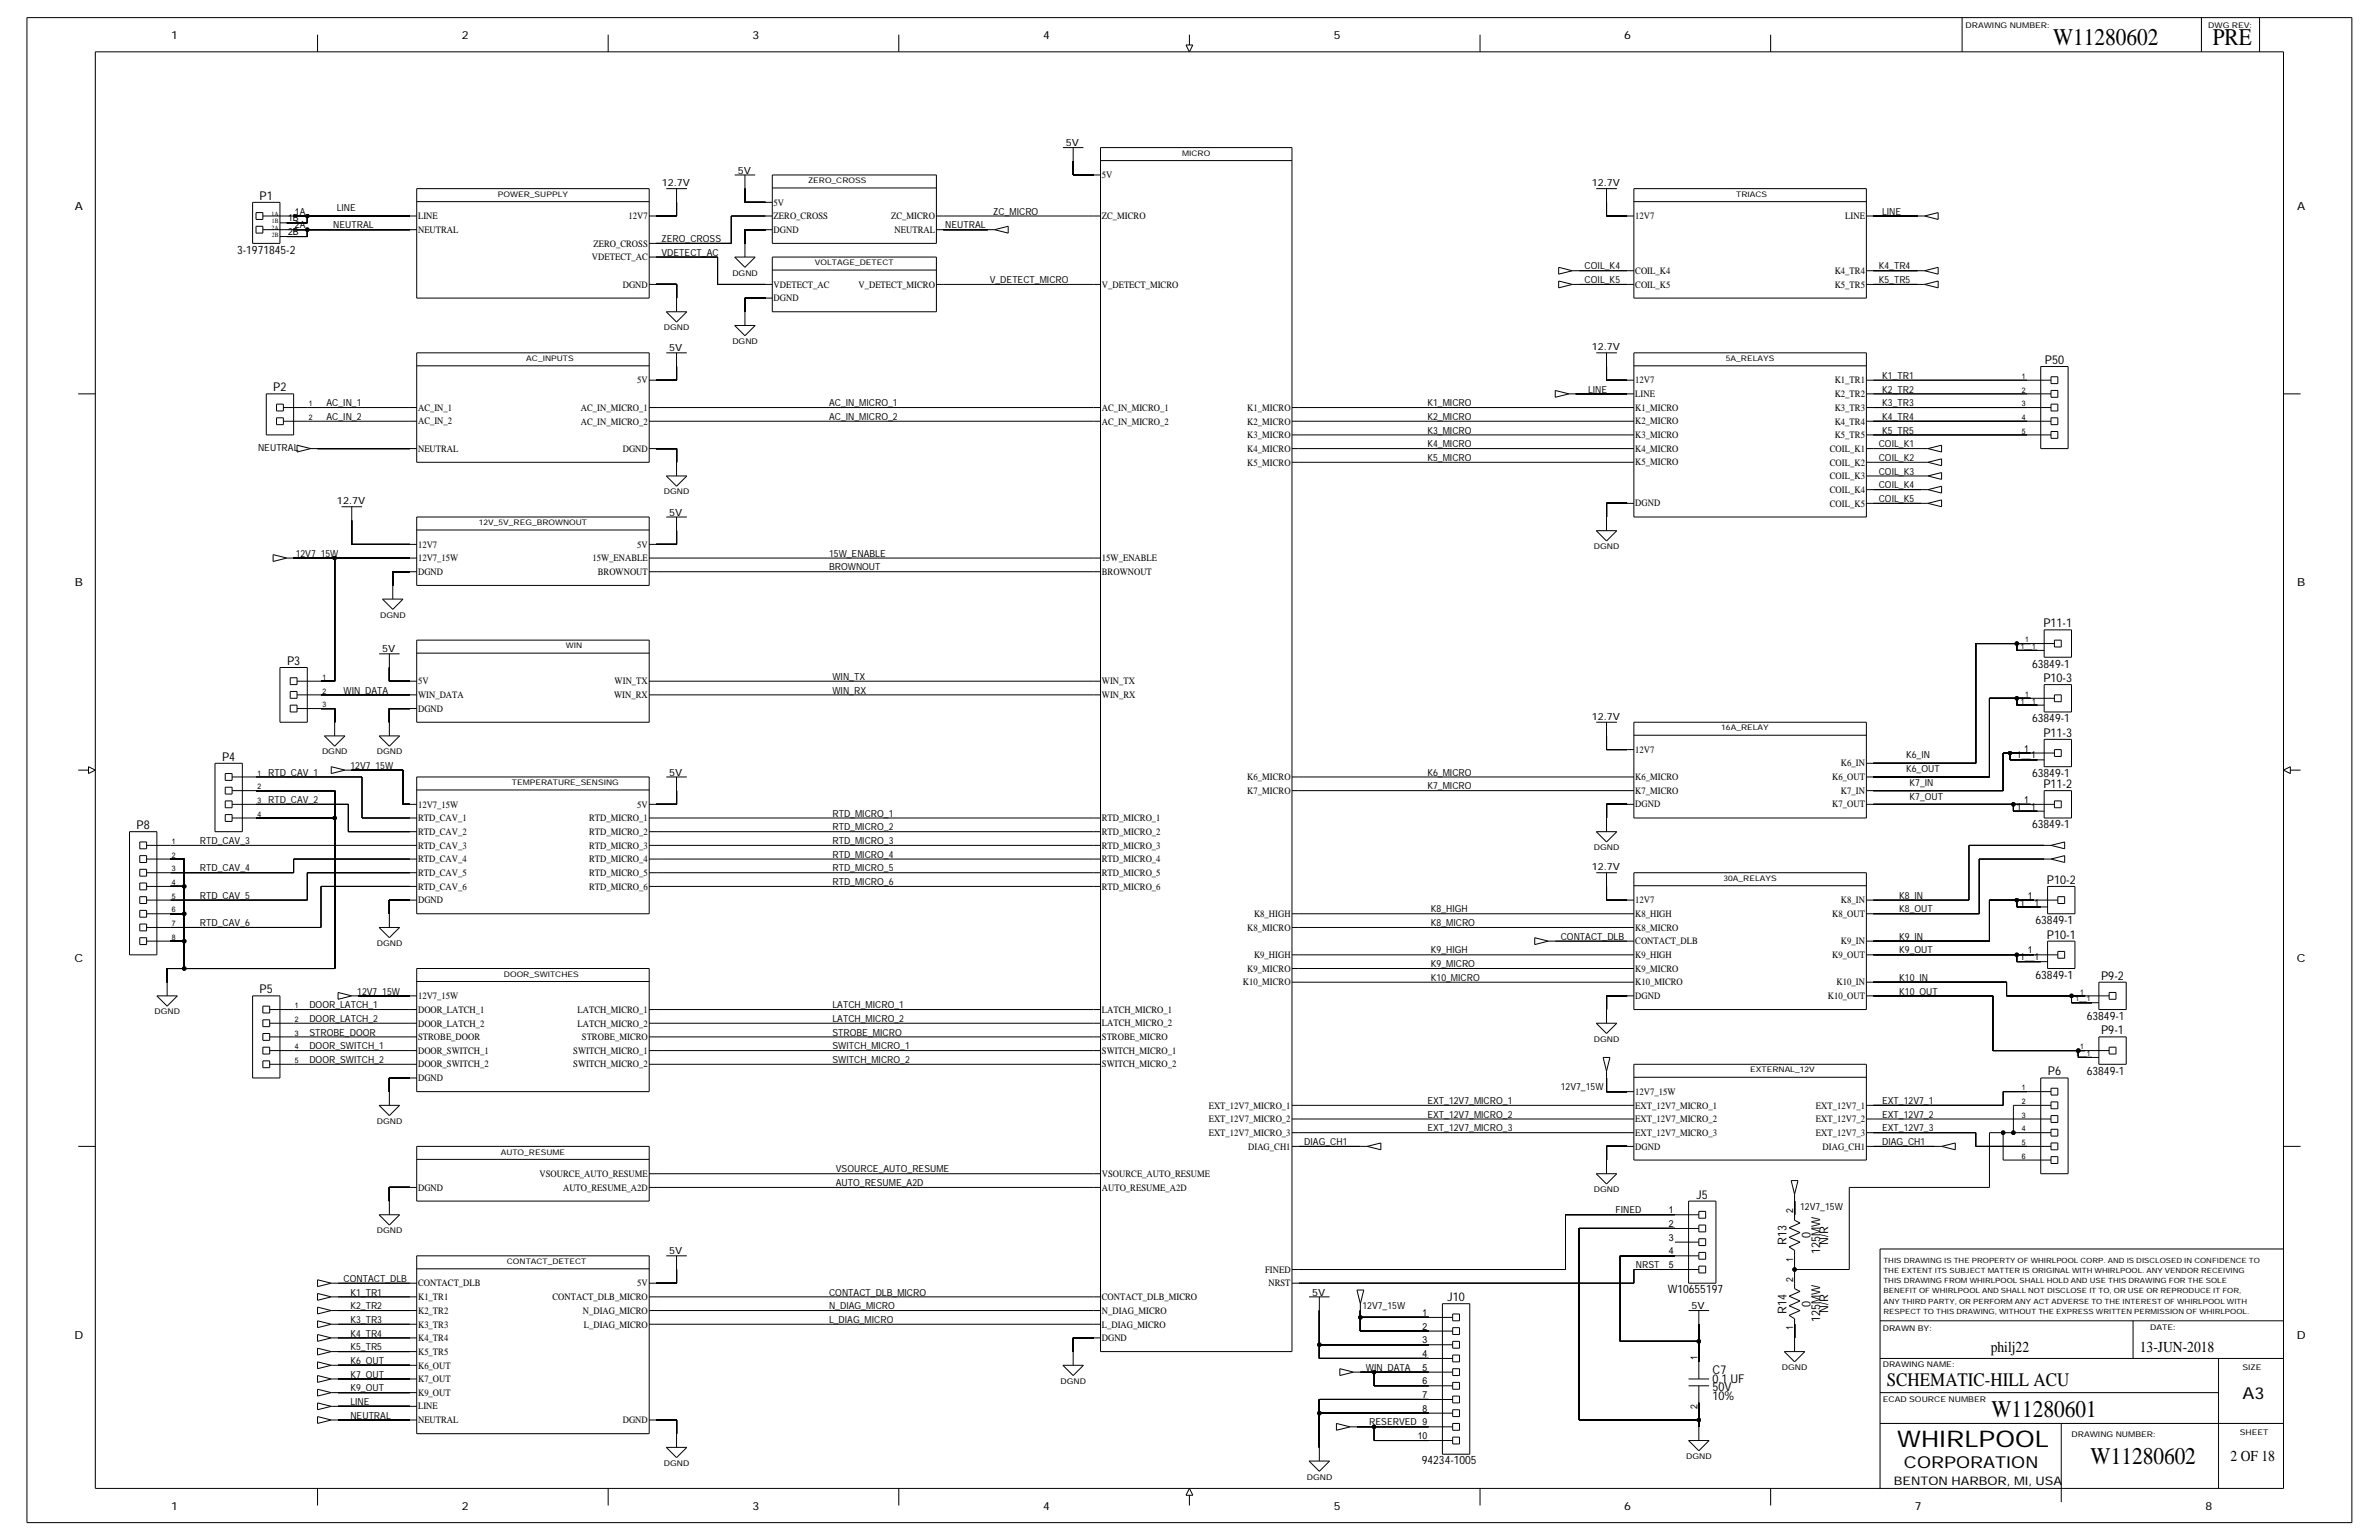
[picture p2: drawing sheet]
<svg xmlns="http://www.w3.org/2000/svg" width="864mm" height="559mm" viewBox="0 0 864 559" stroke-linecap="round" stroke-linejoin="round" font-family="sans-serif">
<defs><g id="words">
<g font-size="8.7">
<text x="745.3" y="16.3">W11280602</text>
<text x="803.2" y="16.3">PRE</text>
<text x="722.9" y="514">W11280601</text>
<text x="758.9" y="531.4">W11280602</text>
</g>
<text font-size="8.3" x="688.7" y="525.2">WHIRLPOOL</text>
<text font-size="6.9" x="685" y="502.8">SCHEMATIC-HILL ACU</text>
<g font-size="6">
<text x="814" y="507.5">A3</text>
<text x="691.2" y="532.6">CORPORATION</text>
</g>
<g font-size="5.5">
<text x="722.7" y="490.4">philj22</text>
<text x="776.8" y="490.4">13-JUN-2018</text>
<text x="809.7" y="530.2">2 OF 18</text>
</g>
<g font-size="4.4">
<text x="94.3" y="72.5">P1</text>
<text x="742.3" y="132">P50</text>
<text x="99.2" y="142">P2</text>
<text x="741.8" y="227.6">P11-1</text>
<text x="104.2" y="241.3">P3</text>
<text x="741.8" y="247.5">P10-3</text>
<text x="741.8" y="267.3">P11-3</text>
<text x="80.6" y="276">P4</text>
<text x="741.8" y="285.9">P11-2</text>
<text x="49.6" y="300.8">P8</text>
<text x="743" y="320.7">P10-2</text>
<text x="743" y="340.6">P10-1</text>
<text x="762.7" y="355.5">P9-2</text>
<text x="94.3" y="360.4">P5</text>
<text x="762.7" y="375.3">P9-1</text>
<text x="743.4" y="390.2">P6</text>
<text x="615.9" y="434.9">J5</text>
<text x="657.2" y="449.3" transform="rotate(-90 657.2 449.3)">0</text>
<text x="648.5" y="451.8" transform="rotate(-90 648.5 451.8)">R13</text>
<text x="660.7" y="455" transform="rotate(-90 660.7 455)">125MW</text>
<text x="663.7" y="451.6" transform="rotate(-90 663.7 451.6)">N/R</text>
<text x="525.4" y="472.1">J10</text>
<text x="648.5" y="476.7" transform="rotate(-90 648.5 476.7)">R14</text>
<text x="657.2" y="474.2" transform="rotate(-90 657.2 474.2)">0</text>
<text x="660.7" y="479.8" transform="rotate(-90 660.7 479.8)">125MW</text>
<text x="663.7" y="476.4" transform="rotate(-90 663.7 476.4)">N/R</text>
<text x="621.7" y="501.7">0.1 UF</text>
<text x="621.7" y="498.4">C7</text>
<text x="621.7" y="508.1">10%</text>
<text x="621.7" y="504.9">50V</text>
</g>
<text font-size="4.3" x="687.4" y="538.8">BENTON HARBOR, MI, USA</text>
<g font-size="4.2">
<text x="86.1" y="92">3-1971845-2</text>
<text x="737.7" y="242.2">63849-1</text>
<text x="737.7" y="262.1">63849-1</text>
<text x="737.7" y="281.9">63849-1</text>
<text x="737.7" y="300.5">63849-1</text>
<text x="738.9" y="335.3">63849-1</text>
<text x="738.9" y="355.2">63849-1</text>
<text x="757.5" y="370">63849-1</text>
<text x="757.5" y="389.9">63849-1</text>
<text x="605.4" y="469.3">W10655197</text>
<text x="516.1" y="531.4">94234-1005</text>
</g>
<g font-size="4.1">
<text x="62.2" y="14.1">1</text>
<text x="167.7" y="14.1">2</text>
<text x="273.2" y="14.1">3</text>
<text x="378.6" y="14.1">4</text>
<text x="484.1" y="14.1">5</text>
<text x="589.6" y="14.1">6</text>
<text x="27.2" y="76.1">A</text>
<text x="833.9" y="76.1">A</text>
<text x="27.2" y="212.7">B</text>
<text x="833.9" y="212.7">B</text>
<text x="27" y="349.2">C</text>
<text x="833.8" y="349.2">C</text>
<text x="27" y="485.7">D</text>
<text x="833.8" y="485.7">D</text>
<text x="62.2" y="547.8">1</text>
<text x="167.7" y="547.8">2</text>
<text x="273.2" y="547.8">3</text>
<text x="378.6" y="547.8">4</text>
<text x="484.1" y="547.8">5</text>
<text x="589.6" y="547.8">6</text>
<text x="695.1" y="547.8">7</text>
<text x="800.6" y="547.8">8</text>
</g>
<g font-size="3.6">
<text x="386.9" y="53.1">5V</text>
<text x="267.8" y="63">5V</text>
<text x="240.2" y="67.6">12.7V</text>
<text x="577.8" y="67.6">12.7V</text>
<text x="243" y="127.5">5V</text>
<text x="577.8" y="127.1">12.7V</text>
<text x="122.3" y="183">12.7V</text>
<text x="243" y="187.1">5V</text>
<text x="138.7" y="236.7">5V</text>
<text x="577.8" y="261.2">12.7V</text>
<text x="243" y="281.4">5V</text>
<text x="577.8" y="315.8">12.7V</text>
<text x="243" y="455.2">5V</text>
<text x="476.3" y="470.1">5V</text>
<text x="614.1" y="475">5V</text>
</g>
<g font-size="3.5">
<text x="400" y="64.6">5V</text>
<text x="107.1" y="77.9">1A</text>
<text x="122.2" y="76.6">LINE</text>
<text x="280.8" y="74.6">5V</text>
<text x="360.5" y="77.9">ZC_MICRO</text>
<text x="683.2" y="77.9">LINE</text>
<text x="104.6" y="80.4">1B</text>
<text x="107.1" y="82.8">2A</text>
<text x="121" y="82.8">NEUTRAL</text>
<text x="151.8" y="79.5">LINE</text>
<text x="228.2" y="79.6">12V7</text>
<text x="280.8" y="79.6">ZERO_CROSS</text>
<text x="323.5" y="79.5">ZC_MICRO</text>
<text x="343.1" y="82.8">NEUTRAL</text>
<text x="400" y="79.6">ZC_MICRO</text>
<text x="593.6" y="79.6">12V7</text>
<text x="669.9" y="79.6">LINE</text>
<text x="104.6" y="85.3">2B</text>
<text x="151.8" y="84.5">NEUTRAL</text>
<text x="215.4" y="89.5">ZERO_CROSS</text>
<text x="240.1" y="87.8">ZERO_CROSS</text>
<text x="280.8" y="84.5">DGND</text>
<text x="324.7" y="84.5">NEUTRAL</text>
<text x="214.9" y="94.5">VDETECT_AC</text>
<text x="240.1" y="92.8">VDETECT_AC</text>
<text x="575.2" y="97.7">COIL_K4</text>
<text x="593.6" y="99.4">COIL_K4</text>
<text x="666" y="99.4">K4_TR4</text>
<text x="682" y="97.7">K4_TR4</text>
<text x="226.1" y="104.4">DGND</text>
<text x="280.8" y="104.4">VDETECT_AC</text>
<text x="311.6" y="104.4">V_DETECT_MICRO</text>
<text x="359.3" y="102.7">V_DETECT_MICRO</text>
<text x="400" y="104.4">V_DETECT_MICRO</text>
<text x="575.2" y="102.7">COIL_K5</text>
<text x="593.6" y="104.4">COIL_K5</text>
<text x="666" y="104.4">K5_TR5</text>
<text x="682" y="102.7">K5_TR5</text>
<text x="280.8" y="109.4">DGND</text>
<text x="683.2" y="137.5">K1_TR1</text>
<text x="231.3" y="139.1">5V</text>
<text x="576.5" y="142.4">LINE</text>
<text x="593.6" y="139.1">12V7</text>
<text x="666" y="139.1">K1_TR1</text>
<text x="683.2" y="142.4">K2_TR2</text>
<text x="118.5" y="147.4">AC_IN_1</text>
<text x="151.8" y="149">AC_IN_1</text>
<text x="210.9" y="149.1">AC_IN_MICRO_1</text>
<text x="301" y="147.4">AC_IN_MICRO_1</text>
<text x="400" y="149">AC_IN_MICRO_1</text>
<text x="452.8" y="149.1">K1_MICRO</text>
<text x="518.1" y="147.4">K1_MICRO</text>
<text x="593.6" y="144.1">LINE</text>
<text x="593.6" y="149">K1_MICRO</text>
<text x="666" y="144.1">K2_TR2</text>
<text x="666" y="149.1">K3_TR3</text>
<text x="683.2" y="147.4">K3_TR3</text>
<text x="118.5" y="152.4">AC_IN_2</text>
<text x="151.8" y="154">AC_IN_2</text>
<text x="210.9" y="154">AC_IN_MICRO_2</text>
<text x="301" y="152.4">AC_IN_MICRO_2</text>
<text x="400" y="154">AC_IN_MICRO_2</text>
<text x="452.8" y="154">K2_MICRO</text>
<text x="518.1" y="152.4">K2_MICRO</text>
<text x="593.6" y="154">K2_MICRO</text>
<text x="666" y="154">K4_TR4</text>
<text x="683.2" y="152.4">K4_TR4</text>
<text x="452.8" y="159">K3_MICRO</text>
<text x="518.1" y="157.3">K3_MICRO</text>
<text x="593.6" y="159">K3_MICRO</text>
<text x="666" y="159">K5_TR5</text>
<text x="683.2" y="157.3">K5_TR5</text>
<text x="93.7" y="163.5">NEUTRAL</text>
<text x="151.8" y="163.9">NEUTRAL</text>
<text x="226.1" y="164">DGND</text>
<text x="452.8" y="164">K4_MICRO</text>
<text x="518.1" y="167.2">K5_MICRO</text>
<text x="518.1" y="162.3">K4_MICRO</text>
<text x="593.6" y="163.9">K4_MICRO</text>
<text x="664.3" y="164">COIL_K1</text>
<text x="682" y="167.2">COIL_K2</text>
<text x="682" y="162.3">COIL_K1</text>
<text x="452.8" y="168.9">K5_MICRO</text>
<text x="593.6" y="168.9">K5_MICRO</text>
<text x="664.3" y="173.9">COIL_K3</text>
<text x="664.3" y="168.9">COIL_K2</text>
<text x="682" y="172.2">COIL_K3</text>
<text x="664.3" y="178.9">COIL_K4</text>
<text x="682" y="177.2">COIL_K4</text>
<text x="593.6" y="183.8">DGND</text>
<text x="664.3" y="183.8">COIL_K5</text>
<text x="682" y="182.1">COIL_K5</text>
<text x="107.3" y="202">12V7_15W</text>
<text x="151.8" y="203.6">12V7_15W</text>
<text x="151.8" y="198.7">12V7</text>
<text x="215.1" y="203.6">15W_ENABLE</text>
<text x="231.3" y="198.7">5V</text>
<text x="301" y="202">15W_ENABLE</text>
<text x="400" y="203.7">15W_ENABLE</text>
<text x="151.8" y="208.7">DGND</text>
<text x="217" y="208.7">BROWNOUT</text>
<text x="301" y="207">BROWNOUT</text>
<text x="400" y="208.6">BROWNOUT</text>
<text x="124.7" y="251.6">WIN_DATA</text>
<text x="151.8" y="248.4">5V</text>
<text x="223.1" y="248.4">WIN_TX</text>
<text x="302.2" y="246.7">WIN_TX</text>
<text x="302.2" y="251.6">WIN_RX</text>
<text x="400" y="248.4">WIN_TX</text>
<text x="151.8" y="253.3">WIN_DATA</text>
<text x="222.9" y="253.3">WIN_RX</text>
<text x="400" y="253.3">WIN_RX</text>
<text x="151.8" y="258.3">DGND</text>
<text x="593.6" y="273.1">12V7</text>
<text x="691.9" y="275.2">K6_IN</text>
<text x="732.1" y="275.2">1__1</text>
<text x="734.8" y="272.7">1</text>
<text x="97.4" y="281.4">RTD_CAV_1</text>
<text x="127.2" y="278.9">12V7_15W</text>
<text x="518.1" y="281.4">K6_MICRO</text>
<text x="668.3" y="278.1">K6_IN</text>
<text x="691.9" y="280.2">K6_OUT</text>
<text x="452.8" y="283.1">K6_MICRO</text>
<text x="518.1" y="286.4">K7_MICRO</text>
<text x="593.6" y="283.1">K6_MICRO</text>
<text x="665.1" y="283.1">K6_OUT</text>
<text x="693.1" y="285.2">K7_IN</text>
<text x="97.4" y="291.4">RTD_CAV_2</text>
<text x="151.8" y="293">12V7_15W</text>
<text x="231.3" y="293">5V</text>
<text x="452.8" y="288">K7_MICRO</text>
<text x="593.6" y="293">DGND</text>
<text x="593.6" y="288">K7_MICRO</text>
<text x="665.1" y="293">K7_OUT</text>
<text x="668.3" y="288">K7_IN</text>
<text x="693.1" y="290.1">K7_OUT</text>
<text x="732.1" y="293.8">1__1</text>
<text x="734.8" y="291.4">1</text>
<text x="151.8" y="298">RTD_CAV_1</text>
<text x="213.9" y="298">RTD_MICRO_1</text>
<text x="302.2" y="296.3">RTD_MICRO_1</text>
<text x="400" y="298">RTD_MICRO_1</text>
<text x="151.8" y="303">RTD_CAV_2</text>
<text x="213.9" y="303">RTD_MICRO_2</text>
<text x="302.2" y="301.3">RTD_MICRO_2</text>
<text x="400" y="303">RTD_MICRO_2</text>
<text x="72.6" y="306.3">RTD_CAV_3</text>
<text x="151.8" y="307.9">RTD_CAV_3</text>
<text x="213.9" y="307.9">RTD_MICRO_3</text>
<text x="302.2" y="306.3">RTD_MICRO_3</text>
<text x="302.2" y="311.2">RTD_MICRO_4</text>
<text x="400" y="307.9">RTD_MICRO_3</text>
<text x="72.6" y="316.2">RTD_CAV_4</text>
<text x="151.8" y="312.9">RTD_CAV_4</text>
<text x="151.8" y="317.9">RTD_CAV_5</text>
<text x="213.9" y="317.9">RTD_MICRO_5</text>
<text x="213.9" y="312.9">RTD_MICRO_4</text>
<text x="302.2" y="316.2">RTD_MICRO_5</text>
<text x="400" y="317.9">RTD_MICRO_5</text>
<text x="400" y="312.9">RTD_MICRO_4</text>
<text x="151.8" y="322.8">RTD_CAV_6</text>
<text x="213.9" y="322.8">RTD_MICRO_6</text>
<text x="302.2" y="321.1">RTD_MICRO_6</text>
<text x="400" y="322.8">RTD_MICRO_6</text>
<text x="72.6" y="326.1">RTD_CAV_5</text>
<text x="151.8" y="327.8">DGND</text>
<text x="593.6" y="327.8">12V7</text>
<text x="668.3" y="327.8">K8_IN</text>
<text x="689.4" y="326.1">K8_IN</text>
<text x="733.3" y="328.6">1__1</text>
<text x="736.1" y="326.1">1</text>
<text x="455.2" y="332.7">K8_HIGH</text>
<text x="519.4" y="331.1">K8_HIGH</text>
<text x="593.6" y="332.7">K8_HIGH</text>
<text x="665.1" y="332.7">K8_OUT</text>
<text x="689.4" y="331.1">K8_OUT</text>
<text x="72.6" y="336">RTD_CAV_6</text>
<text x="452.8" y="337.7">K8_MICRO</text>
<text x="519.4" y="336">K8_MICRO</text>
<text x="566.6" y="341">CONTACT_DLB</text>
<text x="593.6" y="337.7">K8_MICRO</text>
<text x="689.4" y="341">K9_IN</text>
<text x="455.2" y="347.6">K9_HIGH</text>
<text x="519.4" y="346">K9_HIGH</text>
<text x="593.6" y="342.7">CONTACT_DLB</text>
<text x="593.6" y="347.7">K9_HIGH</text>
<text x="665.1" y="347.6">K9_OUT</text>
<text x="668.3" y="342.6">K9_IN</text>
<text x="689.4" y="346">K9_OUT</text>
<text x="736.1" y="346">1</text>
<text x="452.8" y="352.6">K9_MICRO</text>
<text x="519.4" y="350.9">K9_MICRO</text>
<text x="593.6" y="352.6">K9_MICRO</text>
<text x="733.3" y="348.5">1__1</text>
<text x="451.2" y="357.6">K10_MICRO</text>
<text x="519.4" y="355.9">K10_MICRO</text>
<text x="593.6" y="357.6">K10_MICRO</text>
<text x="666.7" y="357.6">K10_IN</text>
<text x="689.4" y="355.9">K10_IN</text>
<text x="112.3" y="365.8">DOOR_LATCH_1</text>
<text x="129.7" y="360.9">12V7_15W</text>
<text x="151.8" y="362.6">12V7_15W</text>
<text x="302.2" y="365.8">LATCH_MICRO_1</text>
<text x="593.6" y="362.6">DGND</text>
<text x="663.6" y="362.6">K10_OUT</text>
<text x="689.4" y="360.9">K10_OUT</text>
<text x="112.3" y="370.8">DOOR_LATCH_2</text>
<text x="151.8" y="367.5">DOOR_LATCH_1</text>
<text x="209.7" y="367.5">LATCH_MICRO_1</text>
<text x="302.2" y="370.8">LATCH_MICRO_2</text>
<text x="400" y="367.5">LATCH_MICRO_1</text>
<text x="112.3" y="375.8">STROBE_DOOR</text>
<text x="151.8" y="372.5">DOOR_LATCH_2</text>
<text x="151.8" y="377.4">STROBE_DOOR</text>
<text x="209.7" y="372.5">LATCH_MICRO_2</text>
<text x="211.2" y="377.4">STROBE_MICRO</text>
<text x="302.2" y="375.8">STROBE_MICRO</text>
<text x="400" y="377.4">STROBE_MICRO</text>
<text x="400" y="372.4">LATCH_MICRO_2</text>
<text x="112.3" y="380.7">DOOR_SWITCH_1</text>
<text x="151.8" y="382.4">DOOR_SWITCH_1</text>
<text x="208.1" y="382.4">SWITCH_MICRO_1</text>
<text x="302.2" y="380.7">SWITCH_MICRO_1</text>
<text x="400" y="382.4">SWITCH_MICRO_1</text>
<text x="112.3" y="385.7">DOOR_SWITCH_2</text>
<text x="151.8" y="387.3">DOOR_SWITCH_2</text>
<text x="208.1" y="387.3">SWITCH_MICRO_2</text>
<text x="302.2" y="385.7">SWITCH_MICRO_2</text>
<text x="400" y="387.3">SWITCH_MICRO_2</text>
<text x="151.8" y="392.3">DGND</text>
<text x="566.6" y="395.6">12V7_15W</text>
<text x="518.1" y="400.6">EXT_12V7_MICRO_1</text>
<text x="593.6" y="397.3">12V7_15W</text>
<text x="683.2" y="400.6">EXT_12V7_1</text>
<text x="438.8" y="402.3">EXT_12V7_MICRO_1</text>
<text x="438.8" y="407.2">EXT_12V7_MICRO_2</text>
<text x="518.1" y="405.5">EXT_12V7_MICRO_2</text>
<text x="593.6" y="402.3">EXT_12V7_MICRO_1</text>
<text x="593.6" y="407.2">EXT_12V7_MICRO_2</text>
<text x="659.2" y="402.3">EXT_12V7_1</text>
<text x="659.2" y="407.2">EXT_12V7_2</text>
<text x="683.2" y="405.5">EXT_12V7_2</text>
<text x="438.8" y="412.1">EXT_12V7_MICRO_3</text>
<text x="518.1" y="410.5">EXT_12V7_MICRO_3</text>
<text x="593.6" y="412.2">EXT_12V7_MICRO_3</text>
<text x="659.2" y="412.2">EXT_12V7_3</text>
<text x="683.2" y="410.5">EXT_12V7_3</text>
<text x="453.1" y="417.1">DIAG_CH1</text>
<text x="473.5" y="415.5">DIAG_CH1</text>
<text x="593.6" y="417.1">DGND</text>
<text x="661.6" y="417.2">DIAG_CH1</text>
<text x="683.2" y="415.5">DIAG_CH1</text>
<text x="303.4" y="425.4">VSOURCE_AUTO_RESUME</text>
<text x="195.9" y="427.1">VSOURCE_AUTO_RESUME</text>
<text x="303.4" y="430.4">AUTO_RESUME_A2D</text>
<text x="400" y="427">VSOURCE_AUTO_RESUME</text>
<text x="151.8" y="432.1">DGND</text>
<text x="204.4" y="432.1">AUTO_RESUME_A2D</text>
<text x="400" y="432">AUTO_RESUME_A2D</text>
<text x="586.4" y="440.3">FINED</text>
<text x="605.8" y="440.3">1</text>
<text x="651" y="440.3" transform="rotate(-90 651 440.3)">2</text>
<text x="653.4" y="439.1">12V7_15W</text>
<text x="605.8" y="445.3">2</text>
<text x="605.8" y="450.2">3</text>
<text x="605.8" y="455.2">4</text>
<text x="459.2" y="461.8">FINED</text>
<text x="593.9" y="460.2">NRST</text>
<text x="605.8" y="460.2">5</text>
<text x="651" y="457.9" transform="rotate(-90 651 457.9)">1</text>
<text x="124.7" y="465.1">CONTACT_DLB</text>
<text x="151.8" y="466.8">CONTACT_DLB</text>
<text x="231.3" y="466.8">5V</text>
<text x="460.5" y="466.8">NRST</text>
<text x="651" y="465.1" transform="rotate(-90 651 465.1)">2</text>
<text x="127.2" y="470.1">K1_TR1</text>
<text x="151.8" y="471.8">K1_TR1</text>
<text x="200.6" y="471.8">CONTACT_DLB_MICRO</text>
<text x="301" y="470.1">CONTACT_DLB_MICRO</text>
<text x="400" y="471.7">CONTACT_DLB_MICRO</text>
<text x="127.2" y="475">K2_TR2</text>
<text x="151.8" y="476.7">K2_TR2</text>
<text x="211.6" y="476.7">N_DIAG_MICRO</text>
<text x="301" y="475">N_DIAG_MICRO</text>
<text x="400" y="476.7">N_DIAG_MICRO</text>
<text x="494.6" y="475">12V7_15W</text>
<text x="516.4" y="477.5">1</text>
<text x="127.2" y="480">K3_TR3</text>
<text x="127.2" y="485">K4_TR4</text>
<text x="151.8" y="481.7">K3_TR3</text>
<text x="211.9" y="481.7">L_DIAG_MICRO</text>
<text x="301" y="480">L_DIAG_MICRO</text>
<text x="400" y="481.7">L_DIAG_MICRO</text>
<text x="516.4" y="482.5">2</text>
<text x="651" y="482.8" transform="rotate(-90 651 482.8)">1</text>
<text x="127.2" y="489.9">K5_TR5</text>
<text x="151.8" y="491.6">K5_TR5</text>
<text x="151.8" y="486.7">K4_TR4</text>
<text x="400" y="486.6">DGND</text>
<text x="516.4" y="487.5">3</text>
<text x="127.2" y="494.9">K6_OUT</text>
<text x="151.8" y="496.6">K6_OUT</text>
<text x="495.8" y="497.4">WIN_DATA</text>
<text x="516.4" y="497.4">5</text>
<text x="516.4" y="492.4">4</text>
<text x="616.2" y="493.7" transform="rotate(-90 616.2 493.7)">1</text>
<text x="127.2" y="499.9">K7_OUT</text>
<text x="151.8" y="501.6">K7_OUT</text>
<text x="516.4" y="502.4">6</text>
<text x="127.2" y="509.8">LINE</text>
<text x="127.2" y="504.8">K9_OUT</text>
<text x="151.8" y="506.5">K9_OUT</text>
<text x="516.4" y="507.3">7</text>
<text x="127.2" y="514.8">NEUTRAL</text>
<text x="151.8" y="511.4">LINE</text>
<text x="516.4" y="512.3">8</text>
<text x="616.2" y="511.3" transform="rotate(-90 616.2 511.3)">2</text>
<text x="151.8" y="516.4">NEUTRAL</text>
<text x="226.1" y="516.4">DGND</text>
<text x="497.1" y="517.2">RESERVED 9</text>
<text x="514.7" y="522.2">10</text>
</g>
<g font-size="2.9">
<text x="713.5" y="10.1">DRAWING NUMBER:</text>
<text x="801.6" y="10.1">DWG REV:</text>
<text x="265.9" y="100">DGND</text>
<text x="241" y="119.8">DGND</text>
<text x="265.9" y="124.8">DGND</text>
<text x="241" y="179.4">DGND</text>
<text x="578.6" y="199.3">DGND</text>
<text x="138" y="224.1">DGND</text>
<text x="116.9" y="273.7">DGND</text>
<text x="136.8" y="273.7">DGND</text>
<text x="578.6" y="308.5">DGND</text>
<text x="136.8" y="343.2">DGND</text>
<text x="56.1" y="368.1">DGND</text>
<text x="578.6" y="378">DGND</text>
<text x="136.8" y="407.8">DGND</text>
<text x="578.6" y="432.6">DGND</text>
<text x="136.8" y="447.5">DGND</text>
<text x="683.5" y="482.8">DRAWN BY:</text>
<text x="780.5" y="482.5">DATE:</text>
<text x="646.9" y="497.1">DGND</text>
<text x="683.5" y="496.2">DRAWING NAME:</text>
<text x="814" y="497.2">SIZE</text>
<text x="385" y="502.1">DGND</text>
<text x="683.5" y="508.6">ECAD SOURCE NUMBER</text>
<text x="752" y="521.5">DRAWING NUMBER:</text>
<text x="813" y="520.8">SHEET</text>
<text x="241" y="531.9">DGND</text>
<text x="612.1" y="529.4">DGND</text>
<text x="474.4" y="536.9">DGND</text>
</g>
<g font-size="2.8">
<text x="429.1" y="56.5">MICRO</text>
<text x="180.7" y="71.4">POWER_SUPPLY</text>
<text x="293.3" y="66.5">ZERO_CROSS</text>
<text x="630.3" y="71.4">TRIACS</text>
<text x="295.9" y="96.3">VOLTAGE_DETECT</text>
<text x="191" y="131">AC_INPUTS</text>
<text x="626.5" y="131">5A_RELAYS</text>
<text x="734" y="137.5">1</text>
<text x="734" y="142.4">2</text>
<text x="112" y="147.4">1</text>
<text x="734" y="147.4">3</text>
<text x="112" y="152.4">2</text>
<text x="734" y="152.4">4</text>
<text x="734" y="157.3">5</text>
<text x="173.8" y="190.6">12V_5V_REG_BROWNOUT</text>
<text x="735.2" y="233">1</text>
<text x="205.4" y="235.3">WIN</text>
<text x="733.5" y="235.5">1__1</text>
<text x="117" y="246.7">1</text>
<text x="117" y="251.6">2</text>
<text x="117" y="256.6">3</text>
<text x="733.5" y="255.4">1__1</text>
<text x="735.2" y="252.9">1</text>
<text x="624.8" y="265">16A_RELAY</text>
<text x="93.4" y="281.4">1</text>
<text x="93.4" y="286.4">2</text>
<text x="185.8" y="284.9">TEMPERATURE_SENSING</text>
<text x="93.4" y="291.4">3</text>
<text x="93.4" y="296.3">4</text>
<text x="62.4" y="306.3">1</text>
<text x="62.4" y="311.2">2</text>
<text x="62.4" y="316.2">3</text>
<text x="62.4" y="321.1">4</text>
<text x="625.6" y="319.7">30A_RELAYS</text>
<text x="62.4" y="326.1">5</text>
<text x="62.4" y="331.1">6</text>
<text x="62.4" y="341">8</text>
<text x="62.4" y="336">7</text>
<text x="182.9" y="354.4">DOOR_SWITCHES</text>
<text x="107.1" y="365.8">1</text>
<text x="753.4" y="363.3">1__1</text>
<text x="755.1" y="360.9">1</text>
<text x="107.1" y="370.8">2</text>
<text x="107.1" y="375.8">3</text>
<text x="107.1" y="380.7">4</text>
<text x="753.4" y="383.2">1__1</text>
<text x="755.1" y="380.7">1</text>
<text x="107.1" y="385.7">5</text>
<text x="635.4" y="389.2">EXTERNAL_12V</text>
<text x="734" y="395.6">1</text>
<text x="734" y="400.6">2</text>
<text x="734" y="405.5">3</text>
<text x="734" y="410.5">4</text>
<text x="181.8" y="418.9">AUTO_RESUME</text>
<text x="734" y="415.5">5</text>
<text x="734" y="420.4">6</text>
<text x="184" y="458.7">CONTACT_DETECT</text>
</g>
<g font-size="2.6">
<text x="683.7" y="461.9">THE EXTENT ITS SUBJECT MATTER IS ORIGINAL WITH WHIRLPOOL. ANY VENDOR RECEIVING</text>
<text x="683.7" y="458.2">THIS DRAWING IS THE PROPERTY OF WHIRLPOOL CORP. AND IS DISCLOSED IN CONFIDENCE TO</text>
<text x="683.7" y="465.6">THIS DRAWING FROM WHIRLPOOL SHALL HOLD AND USE THIS DRAWING FOR THE SOLE</text>
<text x="683.7" y="469.3">BENEFIT OF WHIRLPOOL AND SHALL NOT DISCLOSE IT TO, OR USE OR REPRODUCE IT FOR,</text>
<text x="683.7" y="473.1">ANY THIRD PARTY, OR PERFORM ANY ACT ADVERSE TO THE INTEREST OF WHIRLPOOL WITH</text>
<text x="683.7" y="476.8">RESPECT TO THIS DRAWING, WITHOUT THE EXPRESS WRITTEN PERMISSION OF WHIRLPOOL.</text>
</g>
<g font-size="2.4">
<text x="98.6" y="83.3">2A</text>
<text x="98.6" y="78.4">1A</text>
<text x="98.7" y="80.9">1B</text>
<text x="98.7" y="85.8">2B</text>
</g>
</g></defs>
<!-- layer: Nets -->
<g fill="none" stroke="#000" stroke-width=".36">
<path d="M389.6 58.5v5zM106.6 78.4h5zM111.6 78.4h37.2zM111.6 78.4v2.5zM238.1 78.4h7.5zM245.6 73.4v5zM265.5 78.4h12.4zM265.5 78.4v9.9zM270.4 68.5v4.9zM270.4 73.4h7.5zM342.4 78.4h54.6zM389.6 63.5h7.4z"/>
<path d="M583.2 73.4v5zM583.2 78.4h7.4zM680 78.4h16.1zM104.1 80.9h7.5zM104.1 85.8h7.5zM106.6 83.3h5zM111.6 83.3h37.2zM111.6 83.3v2.5zM238.1 88.3h27.4zM238.1 93.3h22.4zM260.5 93.3v9.9zM270.4 83.3v5z"/>
<path d="M270.4 83.3h7.5zM342.4 83.3h16.1zM573.3 98.2h17.3zM680 98.2h16.1zM238.1 103.2h7.5zM245.6 103.2v5zM260.5 103.2h17.4zM270.4 108.2v4.9zM270.4 108.2h7.5zM342.4 103.2h54.6zM573.3 103.2h17.3zM680 103.2h16.1z"/>
<path d="M238.1 138h7.5zM245.6 133v5zM583.2 133v5zM583.2 138h7.4zM680 138h55.8zM111.6 147.9h37.2zM111.6 152.8h37.2zM238.1 152.8h158.9zM238.1 147.9h158.9zM471.5 157.8h119.1zM471.5 152.8h119.1zM471.5 147.9h119.1z"/>
<path d="M572 142.9h18.6zM680 157.8h55.8zM680 152.8h55.8zM680 142.9h55.8zM680 147.9h55.8zM115.3 162.8h33.5zM238.1 162.8h7.5zM245.6 162.8v4.9zM471.5 167.7h119.1zM471.5 162.8h119.1zM680 177.7h17.4zM680 172.7h17.4z"/>
<path d="M680 167.7h17.4zM680 162.8h17.4zM127.7 188.8v8.7zM127.7 197.5h21.1zM238.1 197.5h7.5zM245.6 192.6v4.9zM583.2 182.6v5zM583.2 182.6h7.4zM680 182.6h17.4zM106.6 202.5h14.9zM121.5 202.5v44.7zM121.5 202.5h27.3z"/>
<path d="M142.6 207.5v4.9zM142.6 207.5h6.2zM238.1 202.5h158.9zM238.1 207.5h158.9zM717.2 233.5h14.9zM717.2 233.5v43.5zM732.1 236h7.5zM732.1 233.5v2.5zM732.1 233.5h5zM116.5 257.1h5zM116.5 247.2h5zM116.5 252.1h32.3z"/>
<path d="M121.5 257.1v5zM141.3 242.2v5zM141.3 247.2h7.5zM141.3 257.1v5zM141.3 257.1h7.5zM238.1 247.2h158.9zM238.1 252.1h158.9zM722.2 253.4h9.9zM722.2 253.4v28.5zM732.1 255.9h7.5zM732.1 253.4v2.5zM732.1 253.4h5z"/>
<path d="M127.7 279.4h18.6zM146.3 279.4v12.5zM583.2 267v5zM583.2 272h7.4zM680 277h37.2zM727.2 273.2h2.4zM727.2 273.2v13.7zM729.6 275.7h10zM729.6 273.2v2.5zM729.6 273.2h7.5zM92.9 286.9h28.6zM92.9 296.8h28.6z"/>
<path d="M92.9 291.9h33.5zM92.9 281.9h38.5zM121.5 286.9v9.9zM121.5 296.8v54.6zM126.4 291.9v9.9zM131.4 296.8h17.4zM131.4 281.9v14.9zM146.3 291.9h2.5zM238.1 291.9h7.5zM238.1 296.8h158.9zM245.6 286.9v5zM471.5 286.9h119.1z"/>
<path d="M471.5 281.9h119.1zM583.2 291.9v4.9zM583.2 291.9h7.4zM680 291.9h50.9zM680 281.9h42.2zM680 286.9h47.2zM730.9 294.3h8.7zM730.9 291.9v2.4zM730.9 291.9h6.2zM61.9 311.7h5zM61.9 316.7h44.7zM61.9 306.8h86.9z"/>
<path d="M66.9 311.7v9.9zM106.6 311.7h42.2zM106.6 311.7v5zM111.6 316.7h37.2zM111.6 316.7v9.9zM126.4 301.8h22.4zM238.1 311.7h158.9zM238.1 316.7h158.9zM238.1 306.8h158.9zM238.1 301.8h158.9zM714.7 306.8h27.4zM714.7 306.8v19.8z"/>
<path d="M718.5 311.7h23.6zM718.5 311.7v19.9zM61.9 321.6h5zM61.9 331.6h5zM61.9 336.5h54.6zM61.9 326.6h49.7zM66.9 321.6v10zM66.9 331.6v9.9zM116.5 321.6h32.3zM116.5 321.6v14.9zM141.3 326.6v5zM141.3 326.6h7.5z"/>
<path d="M238.1 321.6h158.9zM471.5 336.5h119.1zM471.5 331.6h119.1zM583.2 321.6v5zM583.2 326.6h7.4zM680 331.6h38.5zM680 326.6h34.7zM722.2 326.6h9.9zM722.2 326.6v14.9zM732.1 329.1h8.7zM732.1 326.6v2.5zM732.1 326.6h6.2z"/>
<path d="M60.7 351.4v5zM60.7 351.4h6.2zM61.9 341.5h5zM66.9 341.5v9.9zM66.9 351.4h54.6zM471.5 356.4h119.1zM471.5 346.5h119.1zM471.5 351.4h119.1zM564.6 341.5h26zM680 341.5h42.2zM680 356.4h48.4zM680 346.5h52.1z"/>
<path d="M728.4 356.4v5zM732.1 348.9h8.7zM732.1 346.5v2.4zM732.1 346.5h6.2zM106.6 376.3h42.2zM106.6 371.3h42.2zM106.6 366.3h42.2zM130.2 361.4h18.6zM238.1 376.3h158.9zM238.1 371.3h158.9zM238.1 366.3h158.9zM583.2 361.4v4.9z"/>
<path d="M583.2 361.4h7.4zM680 361.4h43.4zM723.4 361.4v19.8zM728.4 361.4h23.6zM752 363.8h7.4zM752 361.4h4.9zM752 361.4v2.4zM106.6 381.2h42.2zM106.6 386.2h42.2zM141.3 391.1v5zM141.3 391.1h7.5zM238.1 381.2h158.9z"/>
<path d="M238.1 386.2h158.9zM583.2 391.1v5zM583.2 396.1h7.4zM723.4 381.2h31.1zM727.2 396.1h8.6zM727.2 396.1v5zM754.5 383.7h4.9zM754.5 381.2v2.5zM754.5 381.2h2.4zM471.5 416h22.3zM471.5 401.1h119.1zM471.5 406h119.1z"/>
<path d="M471.5 411h119.1zM583.2 416v4.9zM583.2 416h7.4zM680 416h22.3zM680 406h55.8zM680 411h37.2zM680 401.1h47.2zM717.2 416h18.6zM717.2 411v5zM722.2 411h5zM722.2 411v19.9zM727.2 411v9.9z"/>
<path d="M727.2 411h3.7zM730.9 401.1h4.9zM730.9 411h4.9zM730.9 401.1v9.9zM141.3 430.9v4.9zM141.3 430.9h7.5zM238.1 425.9h158.9zM238.1 430.9h158.9zM651.4 435.8v5zM671.3 430.9h50.9zM671.3 430.9v29.8zM727.2 420.9h8.6z"/>
<path d="M568.3 440.8v19.9zM568.3 440.8h39.7zM573.3 445.8h34.7zM573.3 445.8v69.5zM588.1 455.7h19.9zM588.1 455.7v31zM651.4 455.7v5zM122.7 470.6h26.1zM122.7 475.5h26.1zM122.7 465.6h26.1zM238.1 465.6h7.5zM238.1 470.6h158.9z"/>
<path d="M238.1 475.5h158.9zM245.6 460.7v4.9zM471.5 460.7h96.8zM471.5 465.6h121.6zM478.9 475.5v12.5zM493.8 478v5zM493.8 478h24.8zM493.8 475.5v2.5zM593.1 460.7v4.9zM593.1 460.7h14.9zM651.4 460.7v4.9zM651.4 460.7h19.9z"/>
<path d="M122.7 490.4h26.1zM122.7 485.5h26.1zM122.7 495.4h26.1zM122.7 480.5h26.1zM238.1 480.5h158.9zM389.6 485.5v4.9zM389.6 485.5h7.4zM478.9 492.9h39.7zM478.9 488v4.9zM478.9 488h39.7zM493.8 483h24.8zM493.8 497.9h5z"/>
<path d="M498.8 497.9v4.9zM498.8 497.9h19.8zM588.1 486.7h28.6zM616.7 486.7v7.5zM616.7 480.5v6.2zM651.4 480.5v5zM122.7 505.3h26.1zM122.7 500.4h26.1zM122.7 510.3h26.1zM122.7 515.3h26.1zM238.1 515.3h7.5zM245.6 515.3v4.9z"/>
<path d="M478.9 512.8v12.4zM478.9 512.8h39.7zM478.9 507.8v5zM478.9 507.8h39.7zM492.6 517.7h6.2zM498.8 502.8h19.8zM498.8 517.7v5zM498.8 517.7h19.8zM573.3 515.3h43.4zM616.7 515.3v2.4zM616.7 509.1v6.2zM498.8 522.7h19.8z"/>
</g>
<g fill="#000" stroke="#000" stroke-width=".36">
<circle cx="111.6" cy="78.4" r=".7"/>
<circle cx="111.6" cy="83.3" r=".7"/>
<circle cx="121.5" cy="202.5" r=".7"/>
<circle cx="732.1" cy="233.5" r=".7"/>
<circle cx="732.1" cy="253.4" r=".7"/>
<circle cx="729.6" cy="273.2" r=".7"/>
<circle cx="121.5" cy="296.8" r=".7"/>
<circle cx="730.9" cy="291.9" r=".7"/>
<circle cx="66.9" cy="321.6" r=".7"/>
<circle cx="66.9" cy="331.6" r=".7"/>
<circle cx="732.1" cy="326.6" r=".7"/>
<circle cx="66.9" cy="351.4" r=".7"/>
<circle cx="66.9" cy="341.5" r=".7"/>
<circle cx="732.1" cy="346.5" r=".7"/>
<circle cx="752" cy="361.4" r=".7"/>
<circle cx="754.5" cy="381.2" r=".7"/>
<circle cx="727.2" cy="411" r=".7"/>
<circle cx="730.9" cy="411" r=".7"/>
<circle cx="493.8" cy="478" r=".7"/>
<circle cx="651.4" cy="460.7" r=".7"/>
<circle cx="478.9" cy="488" r=".7"/>
<circle cx="498.8" cy="497.9" r=".7"/>
<circle cx="616.7" cy="486.7" r=".7"/>
<circle cx="478.9" cy="512.8" r=".7"/>
<circle cx="498.8" cy="517.7" r=".7"/>
<circle cx="616.7" cy="515.3" r=".7"/>
</g>
<!-- layer: Components -->
<g fill="none" stroke="#000" stroke-width=".36">
<path d="M385.8 53.6h7.5zM389.6 53.6v4.9zM399.5 53.6h69.5zM399.5 58.3h69.5zM399.5 53.6v436.8zM469 53.6v436.8zM91.7 73.4h9.9zM91.7 73.4v14.9zM92.9 77.1h2.5zM92.9 77.1v2.5zM92.9 79.6h2.5zM95.4 78.4h6.2z"/>
<path d="M95.4 77.1v2.5zM101.6 78.4h5zM101.6 73.4v14.9zM148.8 78.4h2.5zM151.3 68.5h84.4zM151.3 73.2h84.4zM151.3 68.5v39.7zM235.7 78.4h2.4zM235.7 68.5v39.7zM241.9 68.5h7.5zM245.6 68.5v4.9zM266.7 63.5h7.4z"/>
<path d="M270.4 63.5v5zM277.9 73.4h2.4zM277.9 78.4h2.4zM280.3 63.5h59.6zM280.3 68.2h59.6zM280.3 63.5v24.8zM339.9 78.4h2.5zM339.9 63.5v24.8zM397 63.5h2.5zM397 78.4h2.5zM579.5 68.5h7.5zM583.2 68.5v4.9z"/>
<path d="M590.6 78.4h2.5zM593.1 68.5h84.4zM593.1 73.2h84.4zM593.1 68.5v39.7zM677.5 78.4h2.5zM677.5 68.5v39.7zM696.1 78.4h2.5zM698.6 78.4l5 1.2zM698.6 78.4l5-1.3zM703.6 77.1v2.5zM91.7 88.3h9.9zM92.9 82.1h2.5z"/>
<path d="M92.9 82.1v2.5zM92.9 84.6h2.5zM95.4 83.3h6.2zM95.4 82.1v2.5zM101.6 85.8h2.5zM101.6 83.3h5zM101.6 80.9h2.5zM148.8 83.3h2.5zM235.7 93.3h2.4zM235.7 88.3h2.4zM266.7 93.3l3.7 3.7zM266.7 93.3h7.4z"/>
<path d="M270.4 97l3.7-3.7zM270.4 88.3v5zM277.9 83.3h2.4zM280.3 93.3h59.6zM280.3 98h59.6zM280.3 93.3v19.8zM280.3 88.3h59.6zM339.9 93.3v19.8zM339.9 83.3h2.5zM358.5 83.3h2.5zM361 83.3l5 1.3zM361 83.3l5-1.2z"/>
<path d="M366 82.1v2.5zM565.8 97v2.5zM565.8 97l5 1.2zM565.8 99.5l5-1.3zM570.8 98.2h2.5zM590.6 98.2h2.5zM677.5 98.2h2.5zM696.1 98.2h2.5zM698.6 98.2l5 1.3zM698.6 98.2l5-1.2zM703.6 97v2.5zM151.3 108.2h84.4z"/>
<path d="M235.7 103.2h2.4zM241.9 113.1l3.7 3.8zM241.9 113.1h7.4zM245.6 116.9l3.7-3.8zM245.6 108.2v4.9zM266.7 118.1l3.7 3.7zM266.7 118.1h7.4zM270.4 113.1v5zM277.9 108.2h2.4zM277.9 103.2h2.4zM280.3 113.1h59.6zM339.9 103.2h2.5z"/>
<path d="M397 103.2h2.5zM565.8 102v2.4zM565.8 102l5 1.2zM565.8 104.4l5-1.2zM570.8 103.2h2.5zM590.6 103.2h2.5zM593.1 108.2h84.4zM677.5 103.2h2.5zM696.1 103.2h2.5zM698.6 103.2l5 1.2zM698.6 103.2l5-1.2zM703.6 102v2.4z"/>
<path d="M151.3 128h84.4zM151.3 132.7h84.4zM151.3 128v39.7zM235.7 138h2.4zM235.7 128v39.7zM241.9 128h7.4zM245.6 128v5zM270.4 121.8l3.7-3.7zM579.5 128h7.5zM583.2 128v5zM590.6 138h2.5zM593.1 128h84.4z"/>
<path d="M593.1 132.7h84.4zM593.1 128v59.6zM677.5 138h2.5zM677.5 128v59.6zM735.8 138h5zM740.8 138h3.7zM740.8 133v29.8zM740.8 133h9.9zM744.5 136.7v2.5zM744.5 136.7h2.5zM744.5 139.2h2.5zM747 136.7v2.5z"/>
<path d="M750.7 133v29.8zM96.7 142.9h9.9zM96.7 142.9v14.9zM96.7 157.8h9.9zM100.4 151.6h2.5zM100.4 151.6v2.5zM100.4 154.1h2.5zM100.4 146.6h2.5zM100.4 146.6v2.5zM100.4 149.1h2.5zM102.9 147.9h3.7zM102.9 152.8h3.7z"/>
<path d="M102.9 151.6v2.5zM102.9 146.6v2.5zM106.6 147.9h5zM106.6 152.8h5zM106.6 142.9v14.9zM148.8 152.8h2.5zM148.8 147.9h2.5zM235.7 147.9h2.4zM235.7 152.8h2.4zM397 152.8h2.5zM397 147.9h2.5zM469 157.8h2.5z"/>
<path d="M469 152.8h2.5zM469 147.9h2.5zM564.6 141.7v2.5zM564.6 141.7l4.9 1.2zM564.6 144.2l4.9-1.3zM569.5 142.9h2.5zM590.6 157.8h2.5zM590.6 152.8h2.5zM590.6 147.9h2.5zM590.6 142.9h2.5zM677.5 157.8h2.5zM677.5 152.8h2.5z"/>
<path d="M677.5 147.9h2.5zM677.5 142.9h2.5zM735.8 157.8h5zM735.8 152.8h5zM735.8 147.9h5zM735.8 142.9h5zM740.8 152.8h3.7zM740.8 147.9h3.7zM740.8 142.9h3.7zM740.8 157.8h3.7zM744.5 151.6v2.5zM744.5 151.6h2.5z"/>
<path d="M744.5 154.1h2.5zM744.5 141.7v2.5zM744.5 141.7h2.5zM744.5 144.2h2.5zM744.5 146.6v2.5zM744.5 146.6h2.5zM744.5 149.1h2.5zM744.5 156.6v2.5zM744.5 156.6h2.5zM744.5 159.1h2.5zM747 151.6v2.5zM747 141.7v2.5z"/>
<path d="M747 146.6v2.5zM747 156.6v2.5zM107.8 161.5v2.5zM107.8 161.5l5 1.3zM107.8 164l5-1.2zM112.8 162.8h2.5zM148.8 162.8h2.5zM151.3 167.7h84.4zM235.7 162.8h2.4zM241.9 172.7l3.7 3.7zM241.9 172.7h7.4zM245.6 176.4l3.7-3.7z"/>
<path d="M245.6 167.7v5zM469 162.8h2.5zM469 167.7h2.5zM590.6 167.7h2.5zM590.6 162.8h2.5zM677.5 177.7h2.5zM677.5 167.7h2.5zM677.5 172.7h2.5zM677.5 162.8h2.5zM697.4 162.8h2.5zM697.4 167.7h2.5zM697.4 172.7h2.5z"/>
<path d="M697.4 177.7h2.5zM699.9 162.8l4.9 1.2zM699.9 162.8l4.9-1.3zM699.9 167.7l4.9 1.3zM699.9 167.7l4.9-1.2zM699.9 172.7l4.9 1.2zM699.9 172.7l4.9-1.2zM699.9 177.7l4.9 1.2zM699.9 177.7l4.9-1.3zM704.8 161.5v2.5zM704.8 166.5v2.5zM704.8 171.5v2.4z"/>
<path d="M704.8 176.4v2.5zM740.8 162.8h9.9zM124 183.9h7.5zM127.7 183.9v4.9zM148.8 197.5h2.5zM151.3 187.6h84.4zM151.3 192.3h84.4zM151.3 187.6v24.8zM235.7 197.5h2.4zM235.7 187.6v24.8zM241.9 187.6h7.4zM245.6 187.6v5z"/>
<path d="M579.5 192.6l3.7 3.7zM579.5 192.6h7.4zM583.2 196.3l3.7-3.7zM583.2 187.6v5zM590.6 182.6h2.5zM593.1 187.6h84.4zM677.5 182.6h2.5zM697.4 182.6h2.5zM699.9 182.6l4.9 1.3zM699.9 182.6l4.9-1.2zM704.8 181.4v2.5zM99.1 201.3v2.4z"/>
<path d="M99.1 201.3l5 1.2zM99.1 203.7l5-1.2zM104.1 202.5h2.5zM138.9 217.4l3.7 3.7zM138.9 217.4h7.4zM142.6 212.4v5zM148.8 207.5h2.5zM148.8 202.5h2.5zM151.3 212.4h84.4zM235.7 207.5h2.4zM235.7 202.5h2.4zM397 207.5h2.5z"/>
<path d="M397 202.5h2.5zM137.6 237.2h7.5zM141.3 237.2v5zM142.6 221.1l3.7-3.7zM151.3 232.3h84.4zM151.3 237h84.4zM151.3 232.3v29.8zM235.7 232.3v29.8zM737.1 233.5h5zM739.6 236h2.5zM742.1 233.5h3.7zM742.1 228.6v9.9z"/>
<path d="M742.1 228.6h9.9zM742.1 238.5h9.9zM745.8 232.3v2.5zM745.8 232.3h2.5zM745.8 234.8h2.5zM748.3 232.3v2.5zM752 228.6v9.9zM101.6 242.2h10zM101.6 242.2v19.9zM105.3 245.9h2.5zM105.3 245.9v2.5zM105.3 248.4h2.5z"/>
<path d="M105.3 250.9h2.5zM105.3 250.9v2.5zM105.3 253.4h2.5zM105.3 255.9h2.5zM105.3 255.9v2.4zM105.3 258.3h2.5zM107.8 247.2h3.8zM107.8 252.1h3.8zM107.8 257.1h3.8zM107.8 245.9v2.5zM107.8 250.9v2.5zM107.8 255.9v2.4z"/>
<path d="M111.6 242.2v19.9zM111.6 247.2h4.9zM111.6 257.1h4.9zM111.6 252.1h4.9zM148.8 257.1h2.5zM148.8 252.1h2.5zM148.8 247.2h2.5zM235.7 247.2h2.4zM235.7 252.1h2.4zM397 252.1h2.5zM397 247.2h2.5zM737.1 253.4h5z"/>
<path d="M739.6 255.9h2.5zM742.1 253.4h3.7zM742.1 248.4v9.9zM742.1 248.4h9.9zM742.1 258.3h9.9zM745.8 252.1v2.5zM745.8 252.1h2.5zM745.8 254.6h2.5zM748.3 252.1v2.5zM752 248.4v9.9zM78 277h10zM78 277v24.8z"/>
<path d="M88 277v24.8zM101.6 262.1h10zM117.8 267l3.7 3.8zM117.8 267h7.4zM120.2 278.2v2.5zM120.2 278.2l5 1.2zM121.5 270.8l3.7-3.8zM121.5 262.1v4.9zM125.2 279.4h2.5zM137.6 267l3.7 3.8zM137.6 267h7.5zM141.3 262.1v4.9z"/>
<path d="M145.1 267l-3.8 3.8zM151.3 262.1h84.4zM579.5 262.1h7.5zM583.2 262.1v4.9zM590.6 272h2.5zM593.1 262.1h84.4zM593.1 266.8h84.4zM593.1 262.1v34.7zM677.5 277h2.5zM677.5 262.1v34.7zM737.1 273.2h5zM739.6 275.7h2.5z"/>
<path d="M742.1 273.2h3.7zM742.1 268.3v9.9zM742.1 268.3h9.9zM742.1 278.2h9.9zM745.8 272v2.5zM745.8 272h2.5zM745.8 274.5h2.5zM748.3 272v2.5zM752 268.3v9.9zM81.8 285.7h2.4zM81.8 285.7v2.4zM81.8 288.1h2.4z"/>
<path d="M81.8 290.6h2.4zM81.8 290.6v2.5zM81.8 293.1h2.4zM81.8 295.6h2.4zM81.8 295.6v2.5zM81.8 298.1h2.4zM81.8 280.7h2.4zM81.8 280.7v2.5zM81.8 283.2h2.4zM84.2 296.8h3.8zM84.2 291.9h3.8zM84.2 286.9h3.8z"/>
<path d="M84.2 281.9h3.8zM84.2 285.7v2.4zM84.2 290.6v2.5zM84.2 295.6v2.5zM84.2 280.7v2.5zM88 281.9h4.9zM88 296.8h4.9zM88 291.9h4.9zM88 286.9h4.9zM120.2 280.7l5-1.3zM148.8 296.8h2.5zM148.8 291.9h2.5z"/>
<path d="M151.3 281.9h84.4zM151.3 286.6h84.4zM151.3 281.9v49.7zM235.7 296.8h2.4zM235.7 291.9h2.4zM235.7 281.9v49.7zM241.9 281.9h7.4zM245.6 281.9v5zM397 296.8h2.5zM469 286.9h2.5zM469 281.9h2.5zM583.2 296.8v5z"/>
<path d="M590.6 291.9h2.5zM590.6 286.9h2.5zM590.6 281.9h2.5zM593.1 296.8h84.4zM677.5 291.9h2.5zM677.5 286.9h2.5zM677.5 281.9h2.5zM737.1 291.9h5zM739.6 294.3h2.5zM742.1 291.9h3.7zM742.1 286.9v9.9zM742.1 286.9h9.9z"/>
<path d="M742.1 296.8h9.9zM745.8 290.6v2.5zM745.8 290.6h2.5zM745.8 293.1h2.5zM748.3 290.6v2.5zM752 286.9v9.9zM47 301.8h9.9zM47 301.8v44.7zM50.7 305.5h2.5zM50.7 305.5v2.5zM50.7 308h2.5zM50.7 310.5h2.5z"/>
<path d="M50.7 310.5v2.5zM50.7 313h2.5zM50.7 315.4h2.5zM50.7 315.4v2.5zM50.7 317.9h2.5zM53.2 306.8h3.7zM53.2 311.7h3.7zM53.2 316.7h3.7zM53.2 305.5v2.5zM53.2 310.5v2.5zM53.2 315.4v2.5zM56.9 301.8v44.7z"/>
<path d="M56.9 306.8h5zM56.9 316.7h5zM56.9 311.7h5zM78 301.8h10zM148.8 316.7h2.5zM148.8 311.7h2.5zM148.8 306.8h2.5zM148.8 301.8h2.5zM235.7 316.7h2.4zM235.7 311.7h2.4zM235.7 306.8h2.4zM235.7 301.8h2.4z"/>
<path d="M397 311.7h2.5zM397 316.7h2.5zM397 301.8h2.5zM397 306.8h2.5zM579.5 316.7h7.5zM579.5 301.8l3.7 3.7zM579.5 301.8h7.4zM583.2 316.7v4.9zM583.2 305.5l3.7-3.7zM593.1 316.7h84.4zM593.1 316.7v49.6zM677.5 316.7v49.6z"/>
<path d="M742.1 311.7h2.4zM742.1 306.8h2.4zM744.5 311.7l5 1.3zM744.5 311.7l5-1.2zM744.5 306.8l5 1.2zM744.5 306.8l5-1.3zM749.5 310.5v2.5zM749.5 305.5v2.5zM50.7 320.4h2.5zM50.7 320.4v2.5zM50.7 322.9h2.5zM50.7 325.4h2.5z"/>
<path d="M50.7 325.4v2.4zM50.7 327.8h2.5zM50.7 330.3h2.5zM50.7 330.3v2.5zM50.7 332.8h2.5zM50.7 335.3h2.5zM50.7 335.3v2.5zM50.7 337.8h2.5zM53.2 321.6h3.7zM53.2 326.6h3.7zM53.2 331.6h3.7zM53.2 336.5h3.7z"/>
<path d="M53.2 320.4v2.5zM53.2 325.4v2.4zM53.2 330.3v2.5zM53.2 335.3v2.5zM56.9 336.5h5zM56.9 331.6h5zM56.9 326.6h5zM56.9 321.6h5zM137.6 336.5l3.7 3.8zM137.6 336.5h7.5zM141.3 331.6v4.9zM145.1 336.5l-3.8 3.8z"/>
<path d="M148.8 326.6h2.5zM148.8 321.6h2.5zM151.3 331.6h84.4zM235.7 321.6h2.4zM397 321.6h2.5zM469 336.5h2.5zM469 331.6h2.5zM590.6 326.6h2.5zM590.6 331.6h2.5zM590.6 336.5h2.5zM593.1 321.4h84.4zM677.5 326.6h2.5z"/>
<path d="M677.5 331.6h2.5zM738.3 326.6h5zM740.8 329.1h2.5zM743.3 326.6h3.7zM743.3 321.6v10zM743.3 321.6h9.9zM743.3 331.6h9.9zM747 325.4v2.4zM747 325.4h2.5zM747 327.8h2.5zM749.5 325.4v2.4zM753.2 321.6v10z"/>
<path d="M47 346.5h9.9zM50.7 340.3h2.5zM50.7 340.3v2.4zM50.7 342.7h2.5zM53.2 341.5h3.7zM53.2 340.3v2.4zM56.9 341.5h5zM60.7 356.4v5zM151.3 351.4h84.4zM151.3 356.1h84.4zM151.3 351.4v44.7zM235.7 351.4v44.7z"/>
<path d="M469 346.5h2.5zM469 351.4h2.5zM469 356.4h2.5zM557.1 340.3v2.4zM557.1 340.3l5 1.2zM557.1 342.7l5-1.2zM562.1 341.5h2.5zM590.6 356.4h2.5zM590.6 351.4h2.5zM590.6 346.5h2.5zM590.6 341.5h2.5zM677.5 356.4h2.5z"/>
<path d="M677.5 341.5h2.5zM677.5 346.5h2.5zM738.3 346.5h5zM740.8 348.9h2.5zM743.3 346.5h3.7zM743.3 341.5v9.9zM743.3 341.5h9.9zM743.3 351.4h9.9zM747 345.2v2.5zM747 345.2h2.5zM747 347.7h2.5zM749.5 345.2v2.5z"/>
<path d="M753.2 341.5v9.9zM761.9 356.4v9.9zM761.9 356.4h9.9zM771.8 356.4v9.9zM56.9 361.4l3.8 3.7zM56.9 361.4h7.5zM64.4 361.4l-3.7 3.7zM91.7 361.4h9.9zM91.7 361.4v29.7zM95.4 380h2.5zM95.4 380v2.5zM95.4 365.1h2.5z"/>
<path d="M95.4 365.1v2.5zM95.4 367.6h2.5zM95.4 370h2.5zM95.4 370v2.5zM95.4 372.5h2.5zM95.4 375h2.5zM95.4 375v2.5zM95.4 377.5h2.5zM97.9 376.3h3.7zM97.9 371.3h3.7zM97.9 366.3h3.7zM97.9 380v2.5z"/>
<path d="M97.9 365.1v2.5zM97.9 370v2.5zM97.9 375v2.5zM101.6 361.4v29.7zM101.6 366.3h5zM101.6 376.3h5zM101.6 371.3h5zM122.7 360.1v2.5zM122.7 362.6l5-1.2zM122.7 360.1l5 1.3zM127.7 361.4h2.5zM148.8 376.3h2.5z"/>
<path d="M148.8 371.3h2.5zM148.8 366.3h2.5zM148.8 361.4h2.5zM235.7 376.3h2.4zM235.7 366.3h2.4zM235.7 371.3h2.4zM397 371.3h2.5zM397 376.3h2.5zM397 366.3h2.5zM579.5 371.3l3.7 3.7zM579.5 371.3h7.4zM583.2 375l3.7-3.7z"/>
<path d="M583.2 366.3v5zM590.6 361.4h2.5zM593.1 366.3h84.4zM677.5 361.4h2.5zM756.9 361.4h5zM759.4 363.8h2.5zM761.9 376.3v9.9zM761.9 376.3h9.9zM761.9 361.4h3.7zM761.9 366.3h9.9zM765.6 380v2.5zM765.6 380h2.5z"/>
<path d="M765.6 360.1v2.5zM765.6 360.1h2.5zM765.6 362.6h2.5zM768.1 380v2.5zM768.1 360.1v2.5zM771.8 376.3v9.9zM91.7 391.1h9.9zM95.4 382.5h2.5zM95.4 384.9h2.5zM95.4 384.9v2.5zM95.4 387.4h2.5zM97.9 381.2h3.7z"/>
<path d="M97.9 386.2h3.7zM97.9 384.9v2.5zM101.6 386.2h5zM101.6 381.2h5zM141.3 396.1v5zM148.8 391.1h2.5zM148.8 381.2h2.5zM148.8 386.2h2.5zM151.3 396.1h84.4zM235.7 386.2h2.4zM235.7 381.2h2.4zM397 386.2h2.5z"/>
<path d="M397 381.2h2.5zM581.9 383.7h2.5zM581.9 383.7l1.3 5zM583.2 388.7v2.4zM584.4 383.7l-1.2 5zM590.6 396.1h2.5zM593.1 386.2h84.4zM593.1 390.9h84.4zM593.1 386.2v34.7zM677.5 386.2v34.7zM735.8 396.1h5zM740.8 396.1h3.7z"/>
<path d="M740.8 391.1v34.8zM740.8 391.1h9.9zM744.5 399.8v2.5zM744.5 399.8h2.5zM744.5 394.9v2.5zM744.5 394.9h2.5zM744.5 397.4h2.5zM747 399.8v2.5zM747 394.9v2.5zM750.7 391.1v34.8zM756.9 381.2h5zM759.4 383.7h2.5z"/>
<path d="M761.9 381.2h3.7zM761.9 386.2h9.9zM765.6 382.5h2.5zM137.6 401.1l3.7 3.7zM137.6 401.1h7.5zM141.3 404.8l3.8-3.7zM151.3 416h84.4zM151.3 416v19.8zM235.7 416v19.8zM469 411h2.5zM469 416h2.5zM469 401.1h2.5z"/>
<path d="M469 406h2.5zM493.8 416h2.5zM496.3 416l5 1.2zM496.3 416l5-1.3zM501.3 414.7v2.5zM590.6 406h2.5zM590.6 416h2.5zM590.6 411h2.5zM590.6 401.1h2.5zM677.5 406h2.5zM677.5 411h2.5zM677.5 401.1h2.5z"/>
<path d="M677.5 416h2.5zM702.3 416h2.5zM704.8 416l5 1.2zM704.8 416l5-1.3zM709.8 414.7v2.5zM735.8 416h5zM735.8 411h5zM735.8 406h5zM735.8 401.1h5zM740.8 401.1h3.7zM740.8 406h3.7zM740.8 411h3.7z"/>
<path d="M740.8 416h3.7zM744.5 402.3h2.5zM744.5 414.7v2.5zM744.5 414.7h2.5zM744.5 417.2h2.5zM744.5 404.8v2.5zM744.5 404.8h2.5zM744.5 407.3h2.5zM744.5 409.8v2.4zM744.5 409.8h2.5zM744.5 412.2h2.5zM744.5 419.7v2.5z"/>
<path d="M744.5 419.7h2.5zM747 414.7v2.5zM747 404.8v2.5zM747 409.8v2.4zM747 419.7v2.5zM141.3 435.8v5zM148.8 430.9h2.5zM151.3 435.8h84.4zM151.3 420.7h84.4zM235.7 425.9h2.4zM235.7 430.9h2.4zM397 430.9h2.5z"/>
<path d="M397 425.9h2.5zM579.5 425.9l3.7 3.7zM579.5 425.9h7.4zM583.2 429.6l3.7-3.7zM583.2 420.9v5zM593.1 420.9h84.4zM613 435.8v29.8zM613 435.8h9.9zM616.7 439.6v2.4zM616.7 439.6h2.5zM619.2 439.6v2.4zM622.9 435.8v29.8z"/>
<path d="M650.2 428.4h2.5zM650.2 428.4l1.2 4.9zM651.4 433.3v2.5zM652.7 428.4l-1.3 4.9zM735.8 420.9h5zM740.8 420.9h3.7zM740.8 425.9h9.9zM744.5 422.2h2.5zM137.6 440.8l3.7 3.7zM137.6 440.8h7.5zM145.1 440.8l-3.8 3.7zM151.3 455.7h84.4z"/>
<path d="M151.3 455.7v64.5zM235.7 455.7v64.5zM241.9 455.7h7.4zM245.6 455.7v5zM608 440.8h5zM608 455.7h5zM608 450.7h5zM608 445.8h5zM613 455.7h3.7zM613 450.7h3.7zM613 445.8h3.7zM613 440.8h3.7z"/>
<path d="M616.7 454.4v2.5zM616.7 454.4h2.5zM616.7 456.9h2.5zM616.7 442h2.5zM616.7 444.5v2.5zM616.7 444.5h2.5zM616.7 447h2.5zM616.7 449.5v2.5zM616.7 449.5h2.5zM616.7 452h2.5zM616.7 459.4v2.5zM616.7 459.4h2.5z"/>
<path d="M619.2 454.4v2.5zM619.2 444.5v2.5zM619.2 449.5v2.5zM619.2 459.4v2.5zM649.5 452.5l1.9 1.2zM649.5 452.5l3.9-1.8zM649.5 445.5l3.9-1.7zM649.5 445.5l3.9 1.7zM649.5 449l3.9-1.8zM649.5 449l3.9 1.7zM651.4 442.8l2 1zM651.4 440.8v2z"/>
<path d="M651.4 453.7v2zM115.3 479.3v2.5zM115.3 479.3l4.9 1.2zM115.3 474.3v2.5zM115.3 474.3l4.9 1.2zM115.3 476.8l4.9-1.3zM115.3 469.3v2.5zM115.3 469.3l4.9 1.3zM115.3 471.8l4.9-1.2zM115.3 464.4v2.5zM115.3 464.4l4.9 1.2zM115.3 466.9l4.9-1.3z"/>
<path d="M120.2 475.5h2.5zM120.2 470.6h2.5zM120.2 465.6h2.5zM148.8 475.5h2.5zM148.8 465.6h2.5zM148.8 470.6h2.5zM151.3 460.4h84.4zM235.7 475.5h2.4zM235.7 470.6h2.4zM235.7 465.6h2.4zM397 475.5h2.5zM397 470.6h2.5z"/>
<path d="M469 465.6h2.5zM469 460.7h2.5zM475.2 470.6h7.5zM478.9 470.6v4.9zM492.6 468.1h2.5zM492.6 468.1l1.2 5zM493.8 473.1v2.4zM495.1 468.1l-1.3 5zM518.6 478h5zM523.6 478h3.7zM523.6 473.1v54.6zM523.6 473.1h9.9z"/>
<path d="M527.3 476.8v2.5zM527.3 476.8h2.5zM527.3 479.3h2.5zM529.8 476.8v2.5zM533.5 473.1v54.6zM608 460.7h5zM613 475.5h7.4zM613 460.7h3.7zM613 465.6h9.9zM616.7 475.5v5zM616.7 461.9h2.5zM649.5 477.3l1.9 1.2z"/>
<path d="M649.5 477.3l3.9-1.8zM649.5 470.3l3.9-1.7zM649.5 470.3l3.9 1.8zM649.5 473.8l3.9-1.7zM649.5 473.8l3.9 1.7zM651.4 467.6l2 1zM651.4 465.6v2zM651.4 478.5v2zM115.3 499.1v2.5zM115.3 499.1l4.9 1.3zM115.3 494.2v2.4zM115.3 494.2l4.9 1.2z"/>
<path d="M115.3 496.6l4.9-1.2zM115.3 489.2v2.5zM115.3 489.2l4.9 1.2zM115.3 491.7l4.9-1.3zM115.3 484.2v2.5zM115.3 484.2l4.9 1.3zM115.3 486.7l4.9-1.2zM115.3 481.8l4.9-1.3zM120.2 495.4h2.5zM120.2 490.4h2.5zM120.2 485.5h2.5zM120.2 480.5h2.5z"/>
<path d="M148.8 490.4h2.5zM148.8 495.4h2.5zM148.8 480.5h2.5zM148.8 485.5h2.5zM235.7 480.5h2.4zM385.8 495.4l3.8 3.7zM385.8 495.4h7.5zM389.6 499.1l3.7-3.7zM389.6 490.4v5zM397 485.5h2.5zM397 480.5h2.5zM399.5 490.4h69.5z"/>
<path d="M486.4 496.6v2.5zM486.4 499.1l4.9-1.2zM486.4 496.6l4.9 1.3zM491.3 497.9h2.5zM518.6 483h5zM518.6 497.9h5zM518.6 492.9h5zM518.6 488h5zM523.6 483h3.7zM523.6 488h3.7zM523.6 492.9h3.7zM523.6 497.9h3.7z"/>
<path d="M527.3 481.8v2.4zM527.3 481.8h2.5zM527.3 484.2h2.5zM527.3 491.7v2.5zM527.3 491.7h2.5zM527.3 494.2h2.5zM527.3 486.7v2.5zM527.3 486.7h2.5zM527.3 489.2h2.5zM527.3 496.6v2.5zM527.3 496.6h2.5zM527.3 499.1h2.5z"/>
<path d="M529.8 481.8v2.4zM529.8 491.7v2.5zM529.8 486.7v2.5zM529.8 496.6v2.5zM616.7 494.2v6.2zM647.7 490.4l3.7 3.8zM647.7 490.4h7.5zM651.4 494.2l3.8-3.8zM651.4 485.5v4.9zM115.3 504.1v2.5zM115.3 504.1l4.9 1.2zM115.3 506.6l4.9-1.3z"/>
<path d="M115.3 514v2.5zM115.3 514l4.9 1.3zM115.3 516.5l4.9-1.2zM115.3 509.1v2.4zM115.3 509.1l4.9 1.2zM115.3 511.5l4.9-1.2zM115.3 501.6l4.9-1.2zM120.2 505.3h2.5zM120.2 515.3h2.5zM120.2 510.3h2.5zM120.2 500.4h2.5zM148.8 515.3h2.5z"/>
<path d="M148.8 510.3h2.5zM148.8 500.4h2.5zM148.8 505.3h2.5zM235.7 515.3h2.4zM485.1 516.5v2.5zM485.1 519l5-1.3zM485.1 516.5l5 1.2zM490.1 517.7h2.5zM518.6 517.7h5zM518.6 512.8h5zM518.6 507.8h5zM518.6 502.8h5z"/>
<path d="M523.6 502.8h3.7zM523.6 507.8h3.7zM523.6 512.8h3.7zM523.6 517.7h3.7zM527.3 501.6v2.5zM527.3 501.6h2.5zM527.3 504.1h2.5zM527.3 511.5v2.5zM527.3 511.5h2.5zM527.3 514h2.5zM527.3 506.6v2.5zM527.3 506.6h2.5z"/>
<path d="M527.3 509.1h2.5zM527.3 516.5v2.5zM527.3 516.5h2.5zM527.3 519h2.5zM529.8 501.6v2.5zM529.8 511.5v2.5zM529.8 506.6v2.5zM529.8 516.5v2.5zM613 500.4h7.4zM613 502.8h7.4zM616.7 502.8v6.3zM616.7 517.7v5z"/>
<path d="M151.3 520.2h84.4zM241.9 525.2l3.7 3.7zM241.9 525.2h7.4zM245.6 528.9l3.7-3.7zM245.6 520.2v5zM475.2 530.2l3.7 3.7zM475.2 530.2h7.5zM478.9 533.9l3.8-3.7zM478.9 525.2v5zM518.6 522.7h5zM523.6 522.7h3.7zM523.6 527.7h9.9z"/>
<path d="M527.3 521.5v2.4zM527.3 521.5h2.5zM527.3 523.9h2.5zM529.8 521.5v2.4zM613 522.7l3.7 3.7zM613 522.7h7.4zM616.7 526.4l3.7-3.7z"/>
</g>
<!-- layer: Page Border and Title Block -->
<g fill="none" stroke="#000" stroke-width=".36">
<path d="M9.8 6.4h844zM9.8 6.4v546.1zM34.6 18.8h794.3zM34.6 18.8v521.3zM115.3 12.6v6.2zM220.8 12.6v6.2zM326.3 12.6v6.2zM430.5 16.3l1.3 2.5zM430.5 16.3h2.5zM431.8 12.6v3.7zM433 16.3l-1.2 2.5zM537.3 12.6v6.2z"/>
<path d="M642.8 12.6v6.2zM712.3 6.4v12.4zM799.1 6.4v12.4zM820.2 6.4v12.4zM828.9 18.8v521.3zM853.8 6.4v546.1zM28.4 142.9h6.2zM828.9 142.9h6.2zM28.4 279.4h3.7zM32.1 278.2l2.5 1.2zM32.1 278.2v2.5zM828.9 279.4l2.5 1.3z"/>
<path d="M828.9 279.4l2.5-1.2zM831.4 279.4h3.7zM831.4 278.2v2.5zM32.1 280.7l2.5-1.3zM28.4 416h6.2zM828.9 416h6.2zM682.5 453.2v86.9zM682.5 453.2h146.4zM682.5 479.3h146.4zM774.3 479.3v13.6zM682.5 492.9h146.4zM805.3 492.9v47.2z"/>
<path d="M682.5 516.5h146.4zM682.5 505.3h122.8zM748.3 516.5v28.5zM9.8 552.5h844zM34.6 540.1h794.3zM115.3 540.1v6.2zM220.8 540.1v6.2zM326.3 540.1v6.2zM430.5 542.6h2.5zM431.8 540.1l-1.3 2.5zM431.8 540.1l1.2 2.5zM431.8 542.6v3.7z"/>
<path d="M537.3 540.1v6.2zM642.8 540.1v6.2z"/>
</g>
<use href="#words"/>
</svg>
